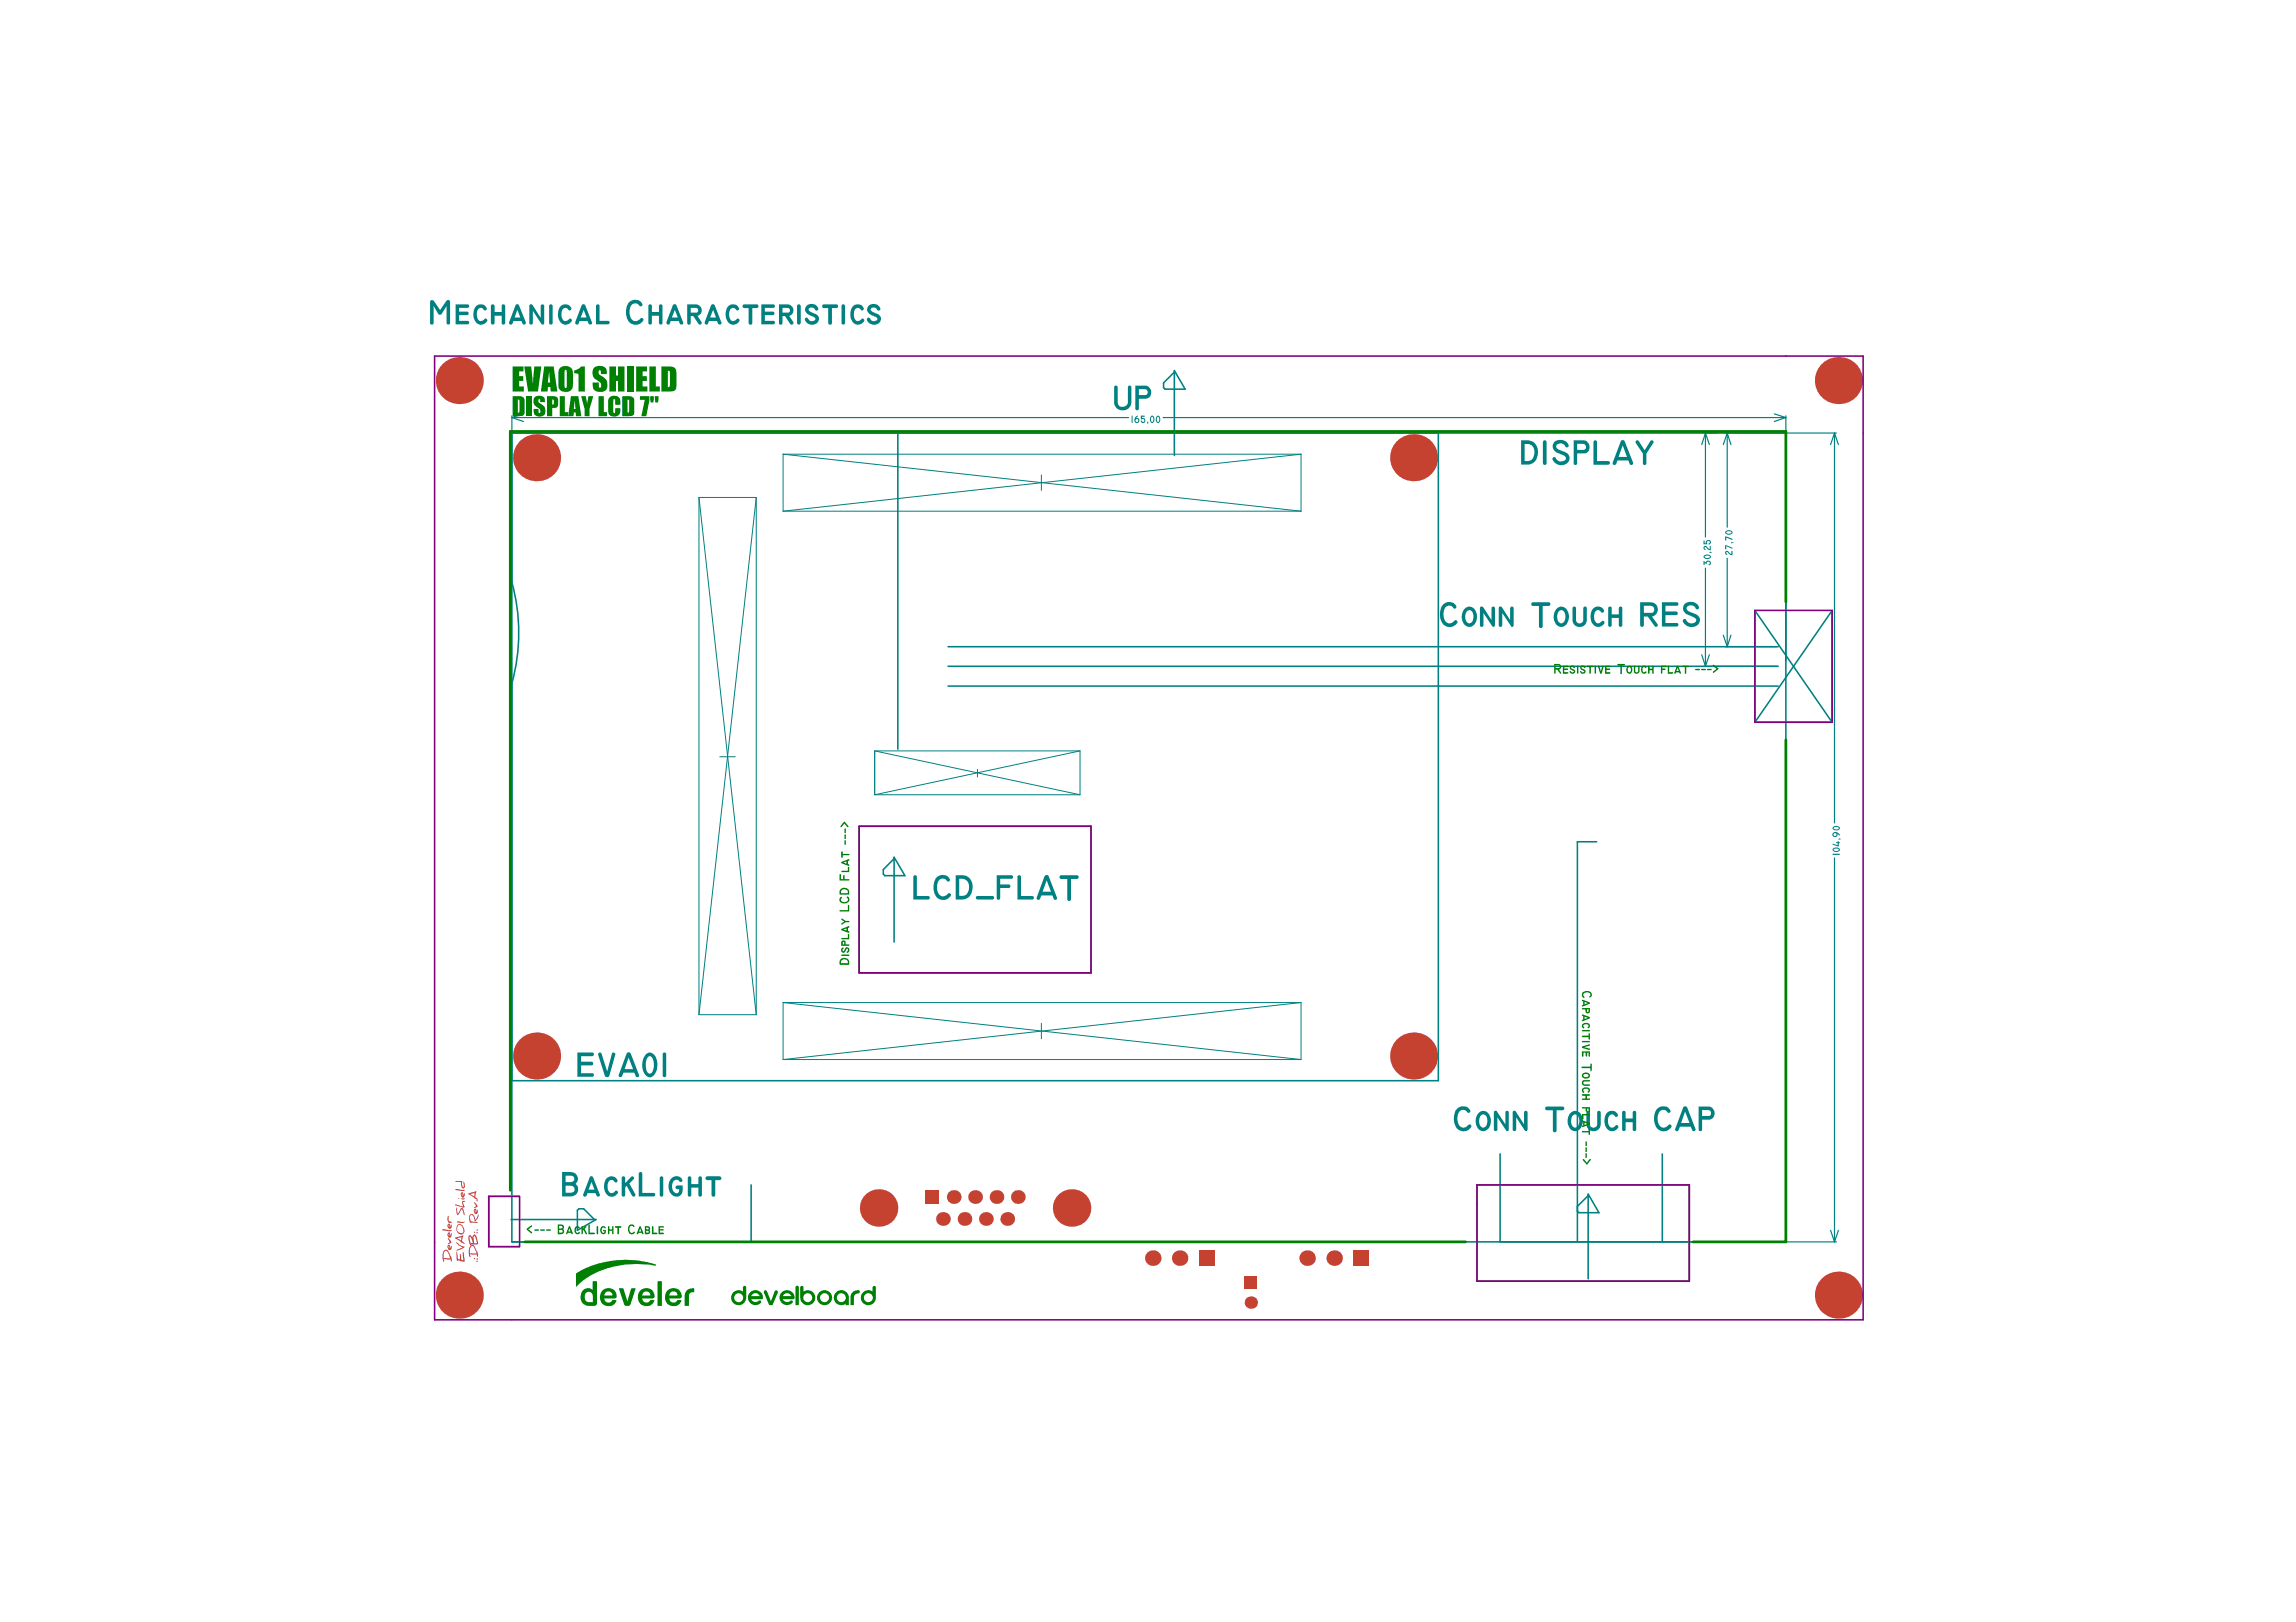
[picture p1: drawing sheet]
<svg xmlns="http://www.w3.org/2000/svg" width="297mm" height="210mm" viewBox="0 0 297 210" stroke-linecap="round" stroke-linejoin="round" font-family="sans-serif">
<path d="M227 79h10v14.5h-10zM111.2 106.9h29.9v19h-29.9zM63.2 154.8h4v6.5h-4zM191.1 153.3h27.5v12.5h-27.5z" fill="none" stroke="#808080" stroke-width=".13"/>
<g fill="none" stroke="#008080" stroke-width=".2">
<path d="M66.2 56h164.8v104.7h-164.8zM116.2 56v40.9M151.9 48.2l-1.4 1.4v.6l.2 .2h2.6l-1.4-2.4v10.9M186.1 56v83.9h-119.9M227 79l10 14.5M237 79l-10 14.5M122.7 88.8h107.4M122.7 86.2h107.4M122.7 83.7h107.4M115.7 111.1l-1.4 1.4v.6l.2 .2h2.6l-1.4-2.4v11M206.6 108.9h-2.5v51.8M66.1 157.8h11l-2.4 1.4v-2.6l.2-.2h.6l1.4 1.4"/>
<path d="M97.2 153.3v7.4M194.1 149.3v11.4M204.1 156.7l.2 .2h2.6l-1.4-2.4v11M205.5 154.7l-1.4 1.4M215.1 149.3v11.4"/>
</g>
<g fill="none" stroke="#008080" stroke-width=".15">
<path d="M66.2 53.8v2M66.2 54l1.5 .5M66.2 54h79.8M67.7 53.6l-1.5 .4M150.5 54h80.5M220.4 56h1.7M220.6 56v13.5M220.6 56l.5 1.5M220.6 56l-.4 1.5M223.2 56h7.6M223.5 56v12.2M223.5 56l-.6 1.5"/>
<path d="M223.5 56l.4 1.5M229.5 53.6l1.5 .4M231 53.8v2M231 54l-1.5 .5M231.2 56h6.4M237.3 56l.5 1.5M237.3 56l-.5 1.5M237.3 56v50.5M220.6 73.5v12.7M223.5 72.2v11.5M220.2 84.7l.4 1.5M220.4 86.2h9.4"/>
<path d="M221.1 84.7l-.5 1.5M222.9 82.2l.6 1.5M223.2 83.7h6.6M223.9 82.2l-.4 1.5M237.3 111v49.7M236.8 159.2l.5 1.5M237.8 159.2l-.5 1.5M231.2 160.7h6.4"/>
</g>
<g fill="none" stroke="#008080" stroke-width=".13">
<path d="M101.3 58.8v7.4M101.3 58.8h67M101.3 58.8l67 7.4M168.3 58.8v7.4M168.3 58.8l-67 7.4M90.4 64.4v66.9M90.4 64.4h7.4M90.4 64.4l7.4 66.9M97.8 64.4v66.9M97.8 64.4l-7.4 66.9M101.3 66.2h67M134.7 61.5v2"/>
<path d="M93.1 97.9h2M113.2 97.2v5.7M113.2 97.2l26.5 5.7h-26.5M113.2 97.2h26.5M126.5 99.6v.9M139.7 97.2v5.6M139.7 97.2l-26.5 5.7M90.4 131.3h7.4M101.3 129.7v7.4M101.3 129.7h67M101.3 137.1h67M101.3 129.7l67 7.4"/>
<path d="M134.7 132.4v2M168.3 129.7v7.4M168.3 129.7l-67 7.4"/>
</g>
<g fill="#008080">
<path d="M220.4 72.6l.3 .2 .2-.2h.3l.1 .2-.1 .3a.1 .1 0 0 1-.1 .1 .1 .1 0 0 1-.1-.1 .1 .1 0 0 1 .1-.1l.1-.1a.22 .22 0 0 0-.3-.2 .22 .22 0 0 0-.1 .3l-.3-.2v.3h-.1z"/>
<path d="M221.2 71.4h.1l.2 .1-.3 .1z"/>
<path d="M220.4 70.7l.3-.1 .5 .5v-.4h.1v.5l-.5-.2a.17 .17 0 0 0-.1-.2 .17 .17 0 0 0-.2 .1l.1 .1a.11 .11 0 0 1-.1 .2 .11 .11 0 0 1-.1-.2z"/>
<path d="M220.4 70h.1v.3h.2l.1-.3 .4-.1 .1 .2v.3a.12 .12 0 0 1-.2 .1 .12 .12 0 0 1-.1-.2 .18 .18 0 0 0 .1-.2 .18 .18 0 0 0-.2-.1 .18 .18 0 0 0-.1 .3l.1 .1h-.5z"/>
<path d="M146.4 53.8h.1v.9h-.1z"/>
<path d="M147.6 53.8h.5v.1h-.4v.2h.3l.2 .2-.1 .4h-.3h-.1a.12 .12 0 0 1-.1-.2 .12 .12 0 0 1 .1-.1 .18 .18 0 0 0 .3 .1 .18 .18 0 0 0 0-.2 .18 .18 0 0 0-.2-.1l-.2 .1v-.1z"/>
<path d="M148.4 54.6l.1-.1 .1 .2-.1 .2z"/>
<path d="M223.2 71.4l.2-.1h.1l.5 .4v-.4h.1v.6l-.5-.3a.16 .16 0 0 0-.1-.1 .16 .16 0 0 0-.2 .1l.2 .2a.25 .25 0 0 1-.3-.1 .25 .25 0 0 1 0-.3z"/>
<path d="M223.2 70.5l.9 .4v.1l-.8-.3v.4h-.1z"/>
<path d="M224 70.2h.2l.1 .1h-.3z"/>
<path d="M223.2 69.4l.9 .3v.1l-.8-.2v.3l-.1 .1z"/>
<path d="M237.1 110.5h.9v.1h-.9z"/>
<path d="M237.1 109.2l.6 .2v-.3h-.1l-.1-.1 .4-.1v.1h.1l-.1 .1v.4l-.8-.2z"/>
<path d="M237.9 108.5l.3 .1-.3 .1z"/>
<path d="M144.2 50a.24 .24 0 0 1 .3-.1 .24 .24 0 0 1 .1 .2v2a.65 .65 0 0 0 .7 .6 .65 .65 0 0 0 .6-.7v-1.9a.23 .23 0 0 1 .2-.2 .23 .23 0 0 1 .3 .2v1.9a1.12 1.12 0 0 1-1.1 1.1 1.12 1.12 0 0 1-1.2-1.1z"/>
<path d="M74.7 136.2h1.9a.24 .24 0 0 1 .2 .2 .24 .24 0 0 1-.2 .3h-1.4v.7h1.3a.24 .24 0 0 1 .3 .2 .24 .24 0 0 1-.3 .3h-1.3v1h1.4a.23 .23 0 0 1 .2 .2 .23 .23 0 0 1-.2 .2h-1.9z"/>
<path d="M77.5 136.3l.2-.1 .1 .1 .8 2.4 .6-2.3a.23 .23 0 0 1 .3-.2 .23 .23 0 0 1 .1 .3l-.8 2.7a.33 .33 0 0 1-.6 0l-.8-2.7z"/>
<path d="M85.8 136.3a.23 .23 0 0 1 .2-.1 .23 .23 0 0 1 .2 .2v2.8a.23 .23 0 0 1-.2 .2 .23 .23 0 0 1-.3-.2z"/>
<path d="M199.7 57a.27 .27 0 0 1 .4 .2v2.7a.24 .24 0 0 1-.3 .3 .24 .24 0 0 1-.2-.3v-2.7z"/>
<path d="M201.1 57.2l.4-.2 .5-.1 .7 .3a.4 .4 0 0 1 .1 .7l-.3-.1a.64 .64 0 0 0-.6-.4 .64 .64 0 0 0-.6 .4l.2 .3 .8 .3a.9 .9 0 0 1 .7 1 .9 .9 0 0 1-1 .8 1.12 1.12 0 0 1-1.2-.9 .28 .28 0 0 1 .4-.1 .28 .28 0 0 1 .2 .2 .69 .69 0 0 0 1.2-.1l-.2-.3-1-.5a.89 .89 0 0 1-.3-1.3z"/>
<path d="M206.2 57.1a.24 .24 0 0 1 .3-.1 .24 .24 0 0 1 .1 .2v2.5h1.5a.24 .24 0 0 1 .2 .2 .24 .24 0 0 1-.2 .2h-1.9z"/>
<path d="M211.7 57h.2l.1 .1 .8 1.2 .7-1.2a.23 .23 0 0 1 .3-.1 .23 .23 0 0 1 .1 .4l-.9 1.3v1.2a.23 .23 0 0 1-.2 .3 .23 .23 0 0 1-.3-.3v-1.2l-.9-1.4z"/>
<path d="M78.5 152.5v-.1a.79 .79 0 0 1 .8-.1 .79 .79 0 0 1 .6 .6 .28 .28 0 0 1-.3 .1 .28 .28 0 0 1-.2-.2 .6 .6 0 0 0-.7 .1 .6 .6 0 0 0-.1 .7 .6 .6 0 0 0 .1 .6 .6 .6 0 0 0 .7 .1 .27 .27 0 0 1 .5-.2 .26 .26 0 0 1-.1 .5 .94 .94 0 0 1-1.1 .2 .94 .94 0 0 1-.5-1v-.6z"/>
<path d="M80.5 152.3a.24 .24 0 0 1 .2-.1 .24 .24 0 0 1 .2 .3v.6l.7-.8a.23 .23 0 0 1 .4 0 .23 .23 0 0 1-.1 .4l-.5 .5 .8 1.4a.24 .24 0 0 1-.1 .3 .24 .24 0 0 1-.3-.1l-.7-1.4-.2 .3v.9a.23 .23 0 0 1-.2 .3 .23 .23 0 0 1-.3-.3z"/>
<path d="M82.7 151.7a.23 .23 0 0 1 .3 0 .23 .23 0 0 1 .1 .2v2.5h1.4a.23 .23 0 0 1 .3 .2 .23 .23 0 0 1-.3 .2h-1.9z"/>
<path d="M85.4 152.3a.24 .24 0 0 1 .3-.1 .24 .24 0 0 1 .1 .3v2.1a.23 .23 0 0 1-.2 .3 .23 .23 0 0 1-.2-.3z"/>
<path d="M86.8 152.6a.81 .81 0 0 1 .8-.4 .81 .81 0 0 1 .7 .7h-.1a.25 .25 0 0 1-.4-.1l-.1-.1a.74 .74 0 0 0-.7 1 .57 .57 0 0 0 .2 .6 .57 .57 0 0 0 .6 0l.1-.4h-.3a.24 .24 0 0 1-.2-.2 .24 .24 0 0 1 .2-.3h.7v.5a.86 .86 0 0 1-.7 1 .86 .86 0 0 1-1-.7l-.1-.4a1.88 1.88 0 0 1 .3-1.2z"/>
<path d="M89 152.3a.24 .24 0 0 1 .3-.1 .24 .24 0 0 1 .1 .3v.7h1v-.7a.23 .23 0 0 1 .2-.3 .23 .23 0 0 1 .2 .3v2.1a.23 .23 0 0 1-.2 .3 .23 .23 0 0 1-.2-.3v-.9h-1v.9a.23 .23 0 0 1-.2 .3 .23 .23 0 0 1-.2-.3z"/>
<path d="M91.3 152.3l.2-.1h1.6a.25 .25 0 0 1 .2 .3 .25 .25 0 0 1-.2 .2h-.6v1.9a.24 .24 0 0 1-.2 .3 .24 .24 0 0 1-.2-.3v-1.9h-.6a.27 .27 0 0 1-.2-.4z"/>
<path d="M118.2 113.3a.23 .23 0 0 1 .3 0 .23 .23 0 0 1 .1 .2v2.5h1.5a.23 .23 0 0 1 .2 .2 .23 .23 0 0 1-.2 .2h-1.9z"/>
<path d="M121.1 113.6l.3-.2a.94 .94 0 0 1 1.5 .6 .29 .29 0 0 1-.5-.2 .7 .7 0 0 0-.8 0 .7 .7 0 0 0-.3 .7v.6a.79 .79 0 0 0 .5 .9 .79 .79 0 0 0 .9-.4 .25 .25 0 0 1 .3 .1 .25 .25 0 0 1-.1 .4 1.21 1.21 0 0 1-1.3 .3 1.21 1.21 0 0 1-.8-1.2v-.2a2.08 2.08 0 0 1 .3-1.4z"/>
<path d="M126.3 116h2.1a.23 .23 0 0 1 .2 .2 .23 .23 0 0 1-.2 .2h-1.9l-.2-.1z"/>
<path d="M128.9 113.3h1.9a.23 .23 0 0 1 .3 .2 .23 .23 0 0 1-.3 .2h-1.4v.8h1.1a.23 .23 0 0 1 .2 .2 .23 .23 0 0 1-.2 .2h-1.1v1.3a.23 .23 0 0 1-.2 .2 .23 .23 0 0 1-.3-.2z"/>
<path d="M131.7 113.3a.23 .23 0 0 1 .2 0 .23 .23 0 0 1 .2 .2v2.5h1.4a.23 .23 0 0 1 .3 .2 .23 .23 0 0 1-.3 .2h-1.9z"/>
<path d="M137.1 113.4l.1-.1h2.1a.24 .24 0 0 1 .2 .2 .24 .24 0 0 1-.2 .2h-.7v2.7a.24 .24 0 0 1-.3 .2 .24 .24 0 0 1-.2-.2v-2.7h-.9l-.1-.2z"/>
<path d="M55.7 38.9l.1-.1 .3 .1 .8 1.2 .8-1.1a.27 .27 0 0 1 .3-.2 .27 .27 0 0 1 .2 .3v2.7a.23 .23 0 0 1-.2 .2 .23 .23 0 0 1-.2-.2v-2.2l-.6 1-.4 .1h-.1l-.6-1.1v2.2a.23 .23 0 0 1-.2 .2 .23 .23 0 0 1-.3-.2z"/>
<path d="M58.9 39.4h1.6a.23 .23 0 0 1 .2 .2 .23 .23 0 0 1-.2 .2h-1.1v.5h1a.23 .23 0 0 1 .2 .3 .23 .23 0 0 1-.2 .2h-1v.7h1.1a.23 .23 0 0 1 .2 .2 .23 .23 0 0 1-.2 .3h-1.6z"/>
<path d="M61.6 39.6h.1a.76 .76 0 0 1 .8-.2 .76 .76 0 0 1 .4 .6 .26 .26 0 0 1-.2 .2 .26 .26 0 0 1-.2-.3 .56 .56 0 0 0-.6 .1 .56 .56 0 0 0-.2 .6v.1a.65 .65 0 0 0 .6 .8l.2-.1a.27 .27 0 0 1 .5-.1 .27 .27 0 0 1-.1 .4 .95 .95 0 0 1-1 .2 .95 .95 0 0 1-.6-.8l-.1-.3a1.73 1.73 0 0 1 .4-1.2z"/>
<path d="M63.5 39.5a.25 .25 0 0 1 .3-.1 .25 .25 0 0 1 .2 .2v.8h.9v-.8a.23 .23 0 0 1 .2-.2 .23 .23 0 0 1 .3 .2v2.2a.23 .23 0 0 1-.3 .2 .23 .23 0 0 1-.2-.2v-.9h-.9v.9a.24 .24 0 0 1-.3 .2 .24 .24 0 0 1-.2-.2z"/>
<path d="M68.5 39.4h.2l.2 .1 1.1 1.6v-1.5a.23 .23 0 0 1 .2-.2 .23 .23 0 0 1 .2 .2v2.2a.2 .2 0 0 1-.1 .2 .2 .2 0 0 1-.3-.1l-1.1-1.7v1.6a.23 .23 0 0 1-.2 .2 .23 .23 0 0 1-.2-.2z"/>
<path d="M71.1 39.4h.2l.2 .1v2.3a.23 .23 0 0 1-.2 .2 .23 .23 0 0 1-.3-.2z"/>
<path d="M72.5 39.7l.2-.2a.76 .76 0 0 1 1.2 .5 .25 .25 0 0 1-.2 .2 .25 .25 0 0 1-.2-.2 .54 .54 0 0 0-.7 0 .54 .54 0 0 0-.2 .6v.1a.68 .68 0 0 0 .6 .8l.3-.1a.29 .29 0 0 1 .4-.1 .67 .67 0 0 1-.8 .7h-.1a1.51 1.51 0 0 1-.5-2.3z"/>
<path d="M77.1 39.5a.24 .24 0 0 1 .3-.1 .24 .24 0 0 1 .2 .2v1.9h1a.23 .23 0 0 1 .3 .2 .23 .23 0 0 1-.3 .3h-1.5z"/>
<path d="M81.3 39.2a1.05 1.05 0 0 1 1.8 .3 .27 .27 0 0 1-.3 .1 .27 .27 0 0 1-.2-.2 .69 .69 0 0 0-.8-.1 .69 .69 0 0 0-.3 .7v.7a.77 .77 0 0 0 .3 .7 .77 .77 0 0 0 .9 0 .29 .29 0 0 1 .2-.3 .29 .29 0 0 1 .3 .2 1.15 1.15 0 0 1-1.2 .7 1.15 1.15 0 0 1-1-1.1v-.4a2.08 2.08 0 0 1 .3-1.3z"/>
<path d="M83.9 39.4a.25 .25 0 0 1 .3 0 .25 .25 0 0 1 .1 .2v.8h1v-.8a.23 .23 0 0 1 .2-.2 .23 .23 0 0 1 .2 .2v2.2a.23 .23 0 0 1-.2 .2 .23 .23 0 0 1-.2-.2v-.9h-1v.9a.23 .23 0 0 1-.2 .2 .23 .23 0 0 1-.2-.2z"/>
<path d="M94.2 39.7l.2-.2a.76 .76 0 0 1 1.2 .5 .24 .24 0 0 1-.2 .2 .24 .24 0 0 1-.3-.2 .54 .54 0 0 0-.6 0 .54 .54 0 0 0-.2 .6v.1a.68 .68 0 0 0 .6 .8l.3-.1a.26 .26 0 0 1 .4-.1 .26 .26 0 0 1-.1 .4 .93 .93 0 0 1-1 .2 .93 .93 0 0 1-.6-.7v-.2a1.84 1.84 0 0 1 .3-1.3z"/>
<path d="M96.1 39.4h1.8a.24 .24 0 0 1 .2 .2 .24 .24 0 0 1-.2 .3h-.6v1.9a.24 .24 0 0 1-.2 .2 .24 .24 0 0 1-.3-.2v-1.9h-.5a.25 .25 0 0 1-.2-.2 .25 .25 0 0 1 0-.3z"/>
<path d="M98.5 39.4h1.5a.23 .23 0 0 1 .3 .2 .23 .23 0 0 1-.3 .2h-1v.5h1a.23 .23 0 0 1 .2 .3 .23 .23 0 0 1-.2 .2h-1v.7h1a.23 .23 0 0 1 .3 .2 .23 .23 0 0 1-.3 .3h-1.5z"/>
<path d="M103.2 39.4a.27 .27 0 0 1 .4 .2v2.2a.24 .24 0 0 1-.2 .2 .24 .24 0 0 1-.3-.2z"/>
<path d="M104.4 39.5l.3-.1a.79 .79 0 0 1 1.1 .7 .29 .29 0 0 1-.3 .1 .29 .29 0 0 1-.2-.3 .45 .45 0 0 0-.7 .2l.1 .2 .4 .2a.85 .85 0 0 1 .9 .9 .94 .94 0 0 1-1 .6 .94 .94 0 0 1-.9-.7 .27 .27 0 0 1 .3-.2 .27 .27 0 0 1 .2 .3 .48 .48 0 0 0 .5 .2 .48 .48 0 0 0 .4-.4l-.9-.5a.69 .69 0 0 1-.2-1.2z"/>
<path d="M106.4 39.4h1.8a.24 .24 0 0 1 .2 .2 .24 .24 0 0 1-.2 .3h-.6v1.9a.24 .24 0 0 1-.2 .2 .24 .24 0 0 1-.3-.2v-1.9h-.5a.25 .25 0 0 1-.2-.2 .25 .25 0 0 1 0-.3z"/>
<path d="M108.9 39.4h.3l.1 .2v2.2a.23 .23 0 0 1-.2 .2 .23 .23 0 0 1-.2-.2z"/>
<path d="M110.3 39.7l.2-.2a.81 .81 0 0 1 1.3 .5 .24 .24 0 0 1-.3 .2 .24 .24 0 0 1-.2-.2 .54 .54 0 0 0-.7 0 .54 .54 0 0 0-.1 .6v.1a.61 .61 0 0 0 .7 .8l.1-.1a.26 .26 0 0 1 .5-.1 .26 .26 0 0 1-.2 .4 .93 .93 0 0 1-.9 .2 .93 .93 0 0 1-.6-.7l-.1-.2a1.84 1.84 0 0 1 .3-1.3z"/>
<path d="M112.4 39.5l.3-.1a.82 .82 0 0 1 1.2 .7 .29 .29 0 0 1-.3 .1 .29 .29 0 0 1-.2-.3 .45 .45 0 0 0-.8 .2l.3 .3 .3 .1a.78 .78 0 0 1 .8 .9 .78 .78 0 0 1-1 .6 .76 .76 0 0 1-.8-.8 .25 .25 0 0 1 .3-.1 .25 .25 0 0 1 .2 .3 .48 .48 0 0 0 .4 .2 .48 .48 0 0 0 .4-.4l-.2-.2-.7-.3a.7 .7 0 0 1-.2-1.2z"/>
<path d="M188.5 143.5a.98 .98 0 0 1 1-.4 .98 .98 0 0 1 .7 .8 .3 .3 0 0 1-.3 .1 .3 .3 0 0 1-.2-.2 .68 .68 0 0 0-.7-.1 .68 .68 0 0 0-.4 .7v.6a.77 .77 0 0 0 .4 .9 .77 .77 0 0 0 1-.3 .27 .27 0 0 1 .4 .1 .27 .27 0 0 1-.2 .4 1.23 1.23 0 0 1-1.4 .2 1.23 1.23 0 0 1-.7-1.3 2.26 2.26 0 0 1 .4-1.5z"/>
<path d="M193.3 143.8h.3l1.2 1.7v-1.5a.22 .22 0 0 1 .2-.2 .22 .22 0 0 1 .2 .2v2.1a.19 .19 0 0 1-.1 .3 .19 .19 0 0 1-.3-.1l-1.1-1.7v1.5a.23 .23 0 0 1-.2 .3 .23 .23 0 0 1-.2-.3v-2.2z"/>
<path d="M195.7 143.8l.2-.1 .2 .1 1.1 1.7v-1.5a.23 .23 0 0 1 .2-.2 .23 .23 0 0 1 .2 .2v2.1a.2 .2 0 0 1-.1 .3 .2 .2 0 0 1-.3-.1l-1-1.7v1.5a.23 .23 0 0 1-.3 .3 .23 .23 0 0 1-.2-.3z"/>
<path d="M199.9 143.3l.2-.1h2a.24 .24 0 0 1 .3 .2 .24 .24 0 0 1-.3 .3h-.7v2.6a.24 .24 0 0 1-.3 .2 .24 .24 0 0 1-.2-.2v-2.6h-.9l-.1-.1z"/>
<path d="M205.3 143.9a.24 .24 0 0 1 .2-.1 .24 .24 0 0 1 .2 .2v1.5a.47 .47 0 0 0 .5 .4 .47 .47 0 0 0 .4-.4v-1.5a.23 .23 0 0 1 .3-.3 .23 .23 0 0 1 .2 .3v1.5a.93 .93 0 0 1-.9 .9 .93 .93 0 0 1-1-.9z"/>
<path d="M207.9 144l.2-.1a.8 .8 0 0 1 1.2 .5 .23 .23 0 0 1-.2 .1 .23 .23 0 0 1-.3-.2 .57 .57 0 0 0-.6 .1 .57 .57 0 0 0-.2 .6v.1a.61 .61 0 0 0 .2 .6 .61 .61 0 0 0 .6 .2l.1-.1a.26 .26 0 0 1 .4-.1 .26 .26 0 0 1-.1 .4 .92 .92 0 0 1-1 .2 .92 .92 0 0 1-.6-.8 1.94 1.94 0 0 1 .3-1.5z"/>
<path d="M209.9 143.8a.23 .23 0 0 1 .3 0 .23 .23 0 0 1 .1 .2v.7h.9v-.7a.23 .23 0 0 1 .3-.2 .23 .23 0 0 1 .2 .2v2.1a.23 .23 0 0 1-.2 .3 .23 .23 0 0 1-.3-.3v-.9h-.9v.9a.23 .23 0 0 1-.2 .3 .23 .23 0 0 1-.2-.3z"/>
<path d="M214.4 143.5l.4-.3h.5a.74 .74 0 0 1 .8 .7 .29 .29 0 0 1-.5-.1 .68 .68 0 0 0-1.1 .5v.7a.77 .77 0 0 0 .3 .8 .77 .77 0 0 0 .9 0 .28 .28 0 0 1 .3-.3 .28 .28 0 0 1 .2 .3l-.1 .2a1.19 1.19 0 0 1-1.3 .3 1.19 1.19 0 0 1-.8-1v-1.1z"/>
<path d="M186.7 78.2a1 1 0 0 1 1.7 .4 .27 .27 0 0 1-.3 .2 .27 .27 0 0 1-.2-.3 .74 .74 0 0 0-.9 0 .74 .74 0 0 0-.2 .8v.4a.77 .77 0 0 0 .3 .8 .77 .77 0 0 0 .9-.1 .28 .28 0 0 1 .3-.1 .28 .28 0 0 1 .3 .2l-.2 .2a1.19 1.19 0 0 1-1.3 .4 1.19 1.19 0 0 1-.8-1.1v-.9z"/>
<path d="M191.5 78.5h.2l.2 .1 1.1 1.6v-1.5a.23 .23 0 0 1 .2-.2 .23 .23 0 0 1 .2 .2v2.2a.2 .2 0 0 1-.1 .2 .2 .2 0 0 1-.3-.1l-1.1-1.7v1.6a.23 .23 0 0 1-.2 .2 .23 .23 0 0 1-.2-.2z"/>
<path d="M193.9 78.5h.2l.2 .1 1.1 1.6v-1.5a.23 .23 0 0 1 .2-.2 .23 .23 0 0 1 .2 .2v2.2a.19 .19 0 0 1-.1 .2 .19 .19 0 0 1-.2-.1l-1.1-1.7v1.6a.23 .23 0 0 1-.3 .2 .23 .23 0 0 1-.2-.2z"/>
<path d="M198.2 78l.1-.1h2a.24 .24 0 0 1 .3 .3 .24 .24 0 0 1-.3 .2h-.7v2.6a.24 .24 0 0 1-.3 .3 .24 .24 0 0 1-.2-.3v-2.6h-.8a.23 .23 0 0 1-.2-.1 .23 .23 0 0 1 .1-.3z"/>
<path d="M203.5 78.5h.2l.2 .1v1.6a.47 .47 0 0 0 .5 .5 .47 .47 0 0 0 .4-.5v-1.5a.23 .23 0 0 1 .3-.2 .23 .23 0 0 1 .2 .2v1.5a.93 .93 0 0 1-.9 .9 .93 .93 0 0 1-1-.9v-1.5z"/>
<path d="M206.1 78.7h.1a.76 .76 0 0 1 .8-.2 .76 .76 0 0 1 .5 .7 .29 .29 0 0 1-.3 .1 .29 .29 0 0 1-.2-.2 .53 .53 0 0 0-.6 0 .53 .53 0 0 0-.2 .5v.2a.62 .62 0 0 0 .8 .8l.1-.1a.26 .26 0 0 1 .3-.2 .26 .26 0 0 1 .2 .3l-.1 .1a.95 .95 0 0 1-1.1 .4 .95 .95 0 0 1-.6-1v-.1a1.81 1.81 0 0 1 .3-1.3z"/>
<path d="M208.1 78.6a.23 .23 0 0 1 .3-.1 .23 .23 0 0 1 .1 .2v.8h.9v-.8a.23 .23 0 0 1 .3-.2 .23 .23 0 0 1 .2 .2v2.2a.23 .23 0 0 1-.2 .2 .23 .23 0 0 1-.3-.2v-.9h-.9v.9a.23 .23 0 0 1-.2 .2 .23 .23 0 0 1-.2-.2z"/>
<path d="M215 77.9h1.9a.23 .23 0 0 1 .2 .3 .23 .23 0 0 1-.2 .2h-1.4v.7h1.3a.24 .24 0 0 1 .3 .3 .24 .24 0 0 1-.3 .2h-1.3v1h1.4a.23 .23 0 0 1 .2 .3 .23 .23 0 0 1-.2 .2h-1.9z"/>
<path d="M217.9 78.2l.3-.2 .4-.1h.5l.4 .3a.36 .36 0 0 1 .3 .3 .36 .36 0 0 1-.2 .3h-.2a.66 .66 0 0 0-.5-.5 .66 .66 0 0 0-.7 .4l.2 .4 .6 .2a.89 .89 0 0 1 .8 .6 .89 .89 0 0 1-.2 1 1.21 1.21 0 0 1-1.9-.6 .24 .24 0 0 1 .3-.2 .24 .24 0 0 1 .2 .2 .69 .69 0 0 0 .7 .4 .69 .69 0 0 0 .5-.5l-.3-.3-.9-.4a.84 .84 0 0 1-.3-1.3z"/>
<path d="M220.5 71.9l.3-.1h.4a.3 .3 0 0 1 .1 .4 .3 .3 0 0 1-.4 .2l-.3-.1-.2-.1zM220.5 72l.1 .2h.3a.18 .18 0 0 0 .2 0 .18 .18 0 0 0 0-.2l-.4-.1z"/>
<path d="M146.9 54a.18 .18 0 0 1 .1-.2 .18 .18 0 0 1 .2 .1l-.2 .2h.3l.1 .2v.2l-.2 .2h-.3l-.1-.2zM146.9 54.4a.2 .2 0 0 0 .4 0 .2 .2 0 0 0-.4 0z"/>
<path d="M148.9 53.9a.32 .32 0 0 1 .4 0 .32 .32 0 0 1 0 .4v.3a.25 .25 0 0 1-.3 .1 .25 .25 0 0 1-.2-.2zM149 53.9l-.1 .4a.2 .2 0 0 0 0 .2 .2 .2 0 0 0 .3 .1 .2 .2 0 0 0 0-.3l-.1-.3z"/>
<path d="M149.6 53.9a.31 .31 0 0 1 .4 0 .31 .31 0 0 1 .1 .4l-.1 .3-.1 .1h-.2l-.2-.3zM149.7 54v.3a.18 .18 0 0 0 0 .2 .18 .18 0 0 0 .2 .1l.1-.4a.19 .19 0 0 0-.1-.2 .19 .19 0 0 0-.2 0z"/>
<path d="M223.3 68.7l.5-.1 .3 .2v.3l-.3 .1-.5-.1a.21 .21 0 0 1-.1-.2 .21 .21 0 0 1 .1-.2zM223.3 68.9l.1 .1 .3 .1a.21 .21 0 0 0 .3-.3l-.4-.1z"/>
<path d="M237.1 109.8l.4-.1h.4a.32 .32 0 0 1 0 .5 .32 .32 0 0 1-.4 .1l-.4-.2zM237.2 109.9l.1 .2h.3a.19 .19 0 0 0 .2 0 .19 .19 0 0 0 0-.3 .19 .19 0 0 0-.3 0z"/>
<path d="M237.2 107.8l.4-.1 .4 .4h-.1l-.2-.2v.3l-.2 .1h-.2l-.2-.2zM237.2 108a.2 .2 0 0 0 .4 0 .2 .2 0 0 0-.4 0z"/>
<path d="M237.1 107.1l.4-.2 .4 .1a.32 .32 0 0 1 0 .4 .32 .32 0 0 1-.4 .1l-.4-.2zM237.2 107.1l.1 .2h.3a.19 .19 0 0 0 .2 0 .19 .19 0 0 0 0-.2l-.4-.1z"/>
<path d="M146.9 49.9h1.3a.85 .85 0 0 1 .7 .9 .85 .85 0 0 1-.7 .8h-.9v1.2a.23 .23 0 0 1-.2 .3 .23 .23 0 0 1-.2-.3zM147.3 50.4v.7h.9a.38 .38 0 0 0 .3-.4 .38 .38 0 0 0-.4-.3z"/>
<path d="M81.1 136.3l.3-.1 .2 .1 1.1 2.8a.23 .23 0 0 1-.1 .3 .23 .23 0 0 1-.3-.1l-.2-.5h-1.4l-.2 .5a.23 .23 0 0 1-.3 .1 .23 .23 0 0 1-.2-.3zM81.3 136.9l-.5 1.5h1.1z"/>
<path d="M83.5 136.5a.84 .84 0 0 1 .9-.2 .84 .84 0 0 1 .5 .8l.1 .5v.7a1.13 1.13 0 0 1-1.1 1.1 1.89 1.89 0 0 1-.7-2.5zM83.8 136.8l-.2 .3v.8a1.15 1.15 0 0 0 .3 1 .51 .51 0 0 0 .6-.6l.1-.6a1.16 1.16 0 0 0-.4-1h-.2z"/>
<path d="M196.8 57h.9a1.55 1.55 0 0 1 1.1 2.3 1.17 1.17 0 0 1-1.2 .8h-.8zM197.2 57.5v2.2l.6-.1a.91 .91 0 0 0 .7-1 .96 .96 0 0 0-.9-1.1z"/>
<path d="M203.6 57h1.3a.86 .86 0 0 1 .7 .8 .86 .86 0 0 1-.6 .9h-1v1.2a.23 .23 0 0 1-.2 .3 .23 .23 0 0 1-.2-.3zM204 57.4v.8h.9a.4 .4 0 0 0 .3-.4 .4 .4 0 0 0-.4-.4z"/>
<path d="M209.7 57h.3l.2 .1 1.1 2.8a.24 .24 0 0 1-.2 .3 .24 .24 0 0 1-.3-.1l-.1-.5h-1.5l-.1 .4a.25 .25 0 0 1-.3 .2 .25 .25 0 0 1-.2-.3zM209.9 57.6l-.5 1.5h1.1z"/>
<path d="M72.7 151.7h1.3a.86 .86 0 0 1 .7 .6 .86 .86 0 0 1-.3 .9 .91 .91 0 0 1 .3 1.1 .91 .91 0 0 1-.9 .5h-1.1zM73.2 152.1v.9h.6a.43 .43 0 0 0 .5-.5 .43 .43 0 0 0-.5-.4zM73.2 153.4v.9h.6a.47 .47 0 0 0 .5-.4 .47 .47 0 0 0-.5-.5z"/>
<path d="M76.3 152.3l.2-.1 .2 .1 .9 2.3a.22 .22 0 0 1-.1 .2 .22 .22 0 0 1-.3-.1l-.2-.3h-1l-.1 .3a.23 .23 0 0 1-.3 .1 .23 .23 0 0 1-.1-.2zM76.5 153l-.4 .9h.8z"/>
<path d="M123.6 113.3h1a1.57 1.57 0 0 1 1 2.3 1.28 1.28 0 0 1-1.1 .8h-.9zM124.1 113.7v2.2h.5a1.13 1.13 0 0 0 .7-1.6 .94 .94 0 0 0-.8-.6z"/>
<path d="M135.1 113.4a.29 .29 0 0 1 .3-.2 .29 .29 0 0 1 .3 .2l1.1 2.8a.23 .23 0 0 1-.2 .2 .23 .23 0 0 1-.3-.1l-.2-.4h-1.4l-.2 .4a.23 .23 0 0 1-.2 .1 .23 .23 0 0 1-.2-.2zM135.4 113.9l-.5 1.5h1.1z"/>
<path d="M66.7 39.5l.2-.1h.2l.9 2.3a.23 .23 0 0 1-.1 .3 .23 .23 0 0 1-.3-.1l-.1-.4h-1.1l-.1 .4a.24 .24 0 0 1-.3 .1 .24 .24 0 0 1-.1-.3zM66.9 40.1l-.3 1h.7z"/>
<path d="M75.3 39.5l.1-.1h.3l.9 2.3a.23 .23 0 0 1-.2 .3 .23 .23 0 0 1-.3-.1l-.1-.4h-1l-.2 .4a.24 .24 0 0 1-.3 .1 .24 .24 0 0 1-.1-.3zM75.5 40.1l-.4 1h.8z"/>
<path d="M87.1 39.5l.1-.1h.3l.9 2.3a.25 .25 0 0 1-.1 .3 .25 .25 0 0 1-.4-.1l-.1-.4h-1l-.2 .4a.24 .24 0 0 1-.3 .1 .24 .24 0 0 1-.1-.3zM87.3 40.1l-.4 1h.8z"/>
<path d="M88.9 39.4h1.2l.3 .1a.76 .76 0 0 1 .4 .7 .76 .76 0 0 1-.6 .7l.5 .7a.23 .23 0 0 1 0 .4 .23 .23 0 0 1-.3-.1l-.7-1h-.3v.9a.23 .23 0 0 1-.3 .2 .23 .23 0 0 1-.2-.2zM89.4 39.8v.7h.7a.32 .32 0 0 0 .2-.4 .32 .32 0 0 0-.3-.3z"/>
<path d="M92 39.5l.2-.1 .3 .1 .8 2.2a.23 .23 0 0 1-.1 .3 .23 .23 0 0 1-.3-.1l-.1-.4h-1.1l-.1 .4a.24 .24 0 0 1-.3 .1 .24 .24 0 0 1-.1-.3zM92.3 40.1l-.4 1h.7z"/>
<path d="M100.8 39.4h1.3l.4 .3 .1 .6a.78 .78 0 0 1-.5 .6l.6 .8a.24 .24 0 0 1-.2 .3 .24 .24 0 0 1-.3-.1l-.6-1h-.4v.9a.23 .23 0 0 1-.2 .2 .23 .23 0 0 1-.2-.2zM101.2 39.8v.7h.8a.31 .31 0 0 0 .2-.4 .31 .31 0 0 0-.3-.3z"/>
<path d="M191.3 144a.91 .91 0 0 1 1-.2 .91 .91 0 0 1 .5 .8l.1 .7a.94 .94 0 0 1-.6 1 .94 .94 0 0 1-1.1-.3l-.2-.6a1.6 1.6 0 0 1 .3-1.4zM191.5 144.4l-.1 .2a.94 .94 0 0 0 .5 1.3l.4-.2v-.2a1.02 1.02 0 0 0-.3-1.3h-.3z"/>
<path d="M203.1 144.2a.9 .9 0 0 1 1-.4 .9 .9 0 0 1 .6 .9 1.21 1.21 0 0 1-1.1 1.7 1.5 1.5 0 0 1-.5-2.2zM203.4 144.4l-.1 .3a.95 .95 0 0 0 .5 1.2l.2-.1a1.08 1.08 0 0 0-.1-1.6h-.2z"/>
<path d="M217.8 143.2h.3l.2 .1 1 2.8a.22 .22 0 0 1-.1 .3 .22 .22 0 0 1-.3-.1l-.2-.5h-1.4l-.1 .4a.23 .23 0 0 1-.3 .2 .23 .23 0 0 1-.2-.3zM218 143.9l-.5 1.4h1.1z"/>
<path d="M219.8 143.2h1.2a.85 .85 0 0 1 .8 .8 .85 .85 0 0 1-.8 .9h-.8v1.2a.23 .23 0 0 1-.2 .3 .23 .23 0 0 1-.2-.3zM220.2 143.7v.7h.8a.38 .38 0 0 0 .3-.4 .38 .38 0 0 0-.3-.3z"/>
<path d="M189.5 78.8a.91 .91 0 0 1 1-.2 .91 .91 0 0 1 .5 .8l.1 .6a.95 .95 0 0 1-.6 1 .95 .95 0 0 1-1-.1 1.61 1.61 0 0 1 0-2.1zM189.8 79.1l-.2 .3a.88 .88 0 0 0 .6 1.3l.3-.3v-.1a.93 .93 0 0 0-.5-1.3z"/>
<path d="M201.3 78.8a.92 .92 0 0 1 1-.2 .92 .92 0 0 1 .6 .9 1.22 1.22 0 0 1-1 1.6 1.44 1.44 0 0 1-.6-2.2zM201.6 79.2l-.1 .2a.89 .89 0 0 0 .5 1.3l.2-.1a1.05 1.05 0 0 0-.2-1.6z"/>
<path d="M212.2 77.9l1.6 .1a.93 .93 0 0 1 .7 .9 .93 .93 0 0 1-.8 .9l.7 1a.23 .23 0 0 1 0 .3 .23 .23 0 0 1-.3-.1l-.9-1.2h-.5v1.1a.24 .24 0 0 1-.3 .2 .24 .24 0 0 1-.2-.2zM212.7 78.4v.9h1a.47 .47 0 0 0 .3-.5 .47 .47 0 0 0-.4-.4z"/>
</g>
<path d="M66.2 75.3a24.6 24.6 0 0 1 0 13.2" fill="none" stroke="#008080" stroke-width=".2"/>
<path d="M227 79h10v14.5h-10zM111.2 106.9h29.9v19h-29.9zM63.2 154.8h4v6.5h-4zM191.1 153.3h27.5v12.5h-27.5z" fill="none" stroke="#808080" stroke-width=".13"/>
<g fill="#c64230">
<path d="M60.8 157.2l.1-.1 .3 .1 .3 .4a.11 .11 0 0 0-.1 .2 .11 .11 0 0 0 .2-.1l.3-.5v.3l-.2 .3a.16 .16 0 0 1-.1 .2 .16 .16 0 0 1-.2-.1l-.2-.5-.1-.2h-.2l-.1 .2 .1 .6 .9 .2v.1l-.7-.1a.23 .23 0 0 1-.3 0 .23 .23 0 0 1-.1-.3v-.5z"/>
<path d="M61.3 155.6h.1l.3 .3a.25 .25 0 0 1 0 .3 .25 .25 0 0 1-.2 .1h-.2h.1a.18 .18 0 0 0 .1-.1 .18 .18 0 0 0 0-.2z"/>
<path d="M59.1 161.9l.1 .8a.24 .24 0 0 0 .3 .3v-.8l.2 .6a.24 .24 0 0 0 0 .2 .24 .24 0 0 0 .3 .1l-.1-.8a.11 .11 0 0 1-.1-.2 .1 .1 0 0 1 .2 0l.1 1.2-.5-.1-.3-.1a.16 .16 0 0 1-.2 0 .16 .16 0 0 1 0-.2z"/>
<path d="M59 160.8l.9 .5a.13 .13 0 0 1 .2 .1 .13 .13 0 0 1-.2 .1l-.8 .4v-.2l.8-.3-.7-.3z"/>
<path d="M59.1 158.1h1v.1l-.4 .1-.5-.1z"/>
<path d="M59 156.3h.1l.1 .8 .4-.7a.24 .24 0 0 1 .3 0 .24 .24 0 0 1 .1 .3l.1 .3a.11 .11 0 0 1 .1 .2 .1 .1 0 0 1-.2 0 .1 .1 0 0 1 0-.1l-.1-.4a.15 .15 0 0 0-.2-.2 .15 .15 0 0 0-.1 .2l-.2 .4a.15 .15 0 0 1-.2 .1 .15 .15 0 0 1-.1-.2z"/>
<path d="M58.9 155.9l1 .2-.1-.3a.23 .23 0 0 1 0-.4 .23 .23 0 0 1 .4 .1 .19 .19 0 0 0-.3 0 .19 .19 0 0 0 0 .3l.2 .2a.16 .16 0 0 1-.1 .3 .16 .16 0 0 1-.2-.1l-.9-.2z"/>
<path d="M58.9 153.9l1.2 .1-.3 .1-.8-.1z"/>
<path d="M58.9 152.9l.6-.1a.19 .19 0 0 1 .2 0 .19 .19 0 0 1 .1 .3v.3a.14 .14 0 0 0 .1 .2 .14 .14 0 0 0 .1 0 .14 .14 0 0 0 0-.2v-.5l.1 .4 .1 .3-.2 .1a.21 .21 0 0 1-.2 .1 .21 .21 0 0 1-.1-.3v-.2a.29 .29 0 0 0-.2-.4 .29 .29 0 0 0-.3 .1h-.2z"/>
<path d="M58 160.2l.3 .3a.26 .26 0 0 1 0 .3 .26 .26 0 0 1-.2 .2h-.2l.2-.2a.14 .14 0 0 0 .1-.1 .14 .14 0 0 0-.1-.1z"/>
<path d="M57.2 159.1h.3l.7 .1a.13 .13 0 0 1 .1-.1 .13 .13 0 0 1 .1 .2l-1.1-.1z"/>
<path d="M58 157.3l.1 .1-.1 .5 .2 .1a.15 .15 0 0 1 .2 .1 .15 .15 0 0 1 0 .2l-.4-.1-.1-.3z"/>
<path d="M61.3 162.9a.1 .1 0 0 1 .2 0 .1 .1 0 0 1-.2 0zM61.6 162.9a.11 .11 0 0 1 .2 0 .11 .11 0 0 1-.2 0z"/>
<path d="M60.8 161.3l.2-.2 .3 .1 .5 1.1a.19 .19 0 0 1 .1 .2 .19 .19 0 0 1-.2 .1v-.3h-.9l.1 .3-.2 .1-.1-1zM61.5 161.5l.1 .2zM60.9 161.4l-.1 .3v.5h.7a.25 .25 0 0 0 0-.4l-.1-.2a.29 .29 0 0 0-.4-.3z"/>
<path d="M60.7 159.9v-.1l.2 .1 .2 .3 .1-.3a.24 .24 0 0 1 .2-.1 .24 .24 0 0 1 .2 .2l.2 1h-.8a.11 .11 0 0 1-.2 .1 .11 .11 0 0 1 0-.1l-.2-.8zM60.8 160v.5a.26 .26 0 0 0 .1 .3 .26 .26 0 0 0 .3 0l-.2-.4zM61.3 160v.9h.4l-.2-.8-.1-.2z"/>
<path d="M61.3 159.5a.1 .1 0 0 1 .2 0 .1 .1 0 0 1-.2 0zM61.6 159.5a.1 .1 0 0 1 .2 0 .1 .1 0 0 1-.2 0z"/>
<path d="M61.3 156.5a.16 .16 0 0 1 .2-.1 .16 .16 0 0 1 .1 .2l.1 .3 .1-.4v.1v.4a.26 .26 0 0 1-.3 .1 .26 .26 0 0 1-.2-.3zM61.4 156.6l.1 .3v-.2z"/>
<path d="M60.6 154.5l.8-.3a.14 .14 0 0 1 .2 0 .14 .14 0 0 1 0 .2l-.1 .5 .1 .1a.11 .11 0 0 1 .2 .1 .11 .11 0 0 1-.1 .1l-1.1-.7zM60.8 154.5l.6 .3v-.4z"/>
<path d="M58.9 160.2l1-.4-.1 .7a.2 .2 0 0 0 0 .2 .2 .2 0 0 0 .2 .1l.1 .1a.13 .13 0 0 1-.1 .1 .13 .13 0 0 1-.1-.2l-.1 .1-.1-.2zM59.1 160.3l.3 .1a.16 .16 0 0 0 .3 .1 .15 .15 0 0 0 0-.2v-.2z"/>
<path d="M59.2 158.5l.2-.1h.2l.3 .2 .1 .3 .1 .5-.3 .3h-.3l-.4-.3-.1-.4zM59.2 158.6l-.1 .3 .1 .4 .3 .3h.4l.1-.3-.2-.6-.3-.2z"/>
<path d="M59.3 155.1a.06 .06 0 0 1 .1 0 .06 .06 0 0 1-.1 0zM59.7 155.1h.2a.11 .11 0 0 1 .1-.1 .11 .11 0 0 1 .1 .2h-.3z"/>
<path d="M59.7 154.3a.16 .16 0 0 1 .1 0 .16 .16 0 0 1 .1 .2l.1 .2 .1-.3v.1v.3a.27 .27 0 0 1-.4 .1 .27 .27 0 0 1-.1-.3zM59.7 154.5v.2l.1 .1v-.3z"/>
<path d="M57.4 161.9l.2-.2 .3 .1 .5 1.1a.2 .2 0 0 1 .1 .2 .2 .2 0 0 1-.2 .1v-.2l-.9-.1 .1 .4-.2-.1v-.9zM58.2 162.1v.2zM57.5 162l-.1 .3v.6l.1-.1h.6a.17 .17 0 0 0 .1-.1 .17 .17 0 0 0-.1-.2l-.1-.3-.2-.3z"/>
<path d="M57.9 161.2a.16 .16 0 0 1 .2-.1 .16 .16 0 0 1 .1 .2l.1 .2 .1-.3 .1 .1-.1 .3a.32 .32 0 0 1-.5 0 .32 .32 0 0 1 0-.4zM58 161.3l.1 .3v-.3z"/>
<path d="M57.9 159.6a.16 .16 0 0 1 .2-.1 .16 .16 0 0 1 .1 .2l.1 .2 .1-.3v.3l-.1 .3h-.2l-.2-.3zM58 159.7l.1 .3v-.3z"/>
<path d="M58 158.4a.14 .14 0 0 1 .2-.1 .14 .14 0 0 1 0 .2l.1 .3 .1-.3v.3a.27 .27 0 0 1-.4 .2 .27 .27 0 0 1-.1-.4zM58 158.5l.1 .3v-.2z"/>
<circle cx="61.7" cy="163.2" r=".1"/>
<circle cx="61.7" cy="159.2" r=".1"/>
<circle cx="61.7" cy="155.4" r=".1"/>
<circle cx="127.5" cy="157.7" r=".89"/>
<circle cx="123.4" cy="154.9" r=".89"/>
<circle cx="131.7" cy="154.9" r=".89"/>
<circle cx="124.8" cy="157.7" r=".89"/>
<circle cx="69.4" cy="136.7" r="3"/>
<circle cx="126.2" cy="154.9" r=".89"/>
<circle cx="149.1" cy="162.8" r="1"/>
<circle cx="152.6" cy="162.8" r="1"/>
<circle cx="169.1" cy="162.8" r="1"/>
<circle cx="172.6" cy="162.8" r="1"/>
<circle cx="182.9" cy="136.7" r="3"/>
<circle cx="69.4" cy="59.2" r="3"/>
<circle cx="182.9" cy="59.2" r="3"/>
<circle cx="161.8" cy="168.6" r=".8"/>
<circle cx="122" cy="157.7" r=".89"/>
<circle cx="130.3" cy="157.7" r=".89"/>
<circle cx="128.9" cy="154.9" r=".89"/>
<circle cx="237.8" cy="167.6" r="3"/>
<circle cx="237.8" cy="49.2" r="3"/>
<circle cx="113.7" cy="156.3" r="2.42"/>
<circle cx="138.6" cy="156.3" r="2.42"/>
<circle cx="59.4" cy="167.6" r="3"/>
<circle cx="59.4" cy="49.2" r="3"/>
</g>
<g fill="#c64230">
<path d="M155.1 161.8h2v2h-2z" fill-rule="evenodd"/>
<path d="M175.1 161.8h2v2h-2z" fill-rule="evenodd"/>
<path d="M161 165.2h1.6v1.6h-1.6z" fill-rule="evenodd"/>
<path d="M119.7 154h1.8v1.8h-1.8z" fill-rule="evenodd"/>
</g>
<path d="M74.5 164.8l1.8-.9 1.8-.5a9.4 9.4 0 0 1 2.9-.4 11.6 11.6 0 0 1 3.8 .7v.1l-.8-.1-2.8-.1-2.5 .5-1.3 .5-.9 .4-1 .7-1 .8z" fill="#008000"/>
<path d="M227 79h10v14.5h-10zM111.2 106.9h29.9v19h-29.9zM63.2 154.8h4v6.5h-4zM191.1 153.3h27.5v12.5h-27.5z" fill="none" stroke="#808080" stroke-width=".13"/>
<path d="M231 77.9v-22.1h-165v98.2M231 95.8v64.9h-12M67.9 160.7h121.7" fill="none" stroke="#008000" stroke-width=".36"/>
<g fill="#008000">
<path d="M108.8 123.6l1-.1 .1 .2h-1z"/>
<path d="M108.8 122.8a.15 .15 0 0 1 .2-.2 .15 .15 0 0 1 .2 .1 .17 .17 0 0 0-.2 .2 .17 .17 0 0 0 .2 .2l.2-.4 .2-.1h.1l.2 .3a.27 .27 0 0 1-.1 .3 .27 .27 0 0 1-.3 0h.1a.17 .17 0 0 0 .1-.2 .17 .17 0 0 0-.2-.2l-.2 .4a.31 .31 0 0 1-.4 0 .31 .31 0 0 1-.1-.4z"/>
<path d="M108.8 121.4h.9v-.5h.2v.7h-1z"/>
<path d="M108.8 118.9h.1a1.02 1.02 0 0 0 .9 .3h.1l-.1 .1a1.02 1.02 0 0 0-.9 .4l-.1-.1v-.1l.4-.3-.3-.2z"/>
<path d="M108.6 117.8h1.1v-.7h.2v.9h-1.2z"/>
<path d="M108.6 116.2l.1-.1a.11 .11 0 0 1 .2 0 .11 .11 0 0 1 0 .1 .11 .11 0 0 1-.1 .1v.2l.1 .2h.4l.3-.1a.37 .37 0 0 0-.1-.5 .29 .29 0 0 1 .4 .1 .29 .29 0 0 1 0 .3l-.1 .2-.2 .2h-.6l-.4-.3z"/>
<path d="M108.6 113.1h.2v.7h.3v-.5l.1-.1 .1 .1v.5h.5l.1 .1-1.3 .1z"/>
<path d="M108.8 112.7h.9v-.5h.2v.7h-1z"/>
<path d="M108.8 110.2h.2v.3h.8l.1 .1-.9 .1v.3h-.1l-.1-.1z"/>
<path d="M109.3 108.8h.1v.5h-.1z"/>
<path d="M109.3 108h.1v.6l-.1-.1z"/>
<path d="M109.3 107.2l.1 .1v.5h-.1z"/>
<path d="M109.2 106.4l.1-.1 .5 .6-.1 .2-.5-.5-.4 .5-.1-.1z"/>
<path d="M204.8 128.4l.3-.2 .5 .1 .3 .3v.4a.14 .14 0 0 1-.2 .1 .14 .14 0 0 1-.1-.1 .14 .14 0 0 1 .1-.2l-.1-.3-.4-.1-.4 .3 .1 .2a.11 .11 0 0 1 .1 .2 .11 .11 0 0 1-.2 0l-.1-.2z"/>
<path d="M204.7 132.5l.3-.1h.4l.3 .2v.3a.16 .16 0 0 1-.1 .1 .16 .16 0 0 1-.2-.1 .26 .26 0 0 0 0-.3 .26 .26 0 0 0-.4 0 .28 .28 0 0 0 0 .4 .28 .28 0 0 1-.3-.1 .28 .28 0 0 1 0-.3z"/>
<path d="M204.7 133.3h.9l.1 .1-1 .1z"/>
<path d="M204.7 134.1l.8-.1v-.3h.2v.8h-.2v-.3h-.8z"/>
<path d="M204.7 134.8l.9-.1 .1 .2h-1z"/>
<path d="M204.7 135.4l1-.3v.2l-.7 .2 .7 .2v.1l-.1 .1-.9-.3z"/>
<path d="M204.7 136.1h1v.6h-.2v-.5h-.2v.4l-.1 .1h-.1v-.5h-.2v.5h-.2z"/>
<path d="M204.6 138.1l1.1-.1v-.3l.2-.1v1h-.2v-.4h-1z"/>
<path d="M204.8 139.9l.1-.1h.8l-.1 .2h-.6a.19 .19 0 0 0-.2 .1 .19 .19 0 0 0 .2 .2h.7v.2h-.7l-.2-.1-.1-.1z"/>
<path d="M204.7 140.9l.3-.2h.4l.3 .2v.3a.16 .16 0 0 1-.1 .2 .16 .16 0 0 1-.2-.1 .26 .26 0 0 0 0-.4 .26 .26 0 0 0-.4 0 .28 .28 0 0 0 0 .5 .28 .28 0 0 1-.3-.2 .28 .28 0 0 1 0-.3z"/>
<path d="M204.7 141.7l1-.1-.1 .2h-.3v.4h.4v.1h-1v-.1h.4v-.4h-.4z"/>
<path d="M204.7 143.3h1v.7l-.2-.1v-.4h-.2v.3l-.1 .1-.1-.4h-.4z"/>
<path d="M204.7 144.2h.9l.1 .1h-.8v.5l-.2 .1z"/>
<path d="M204.7 146.4h.8v-.3l.1-.1 .1 .8h-.2v-.3h-.8z"/>
<path d="M205.1 147.8h.2v.5h-.2z"/>
<path d="M205.1 148.5h.2v.6h-.2z"/>
<path d="M205.1 149.3h.2l-.1 .5h-.1z"/>
<path d="M204.8 150h.1l.4 .5 .3-.5h.2v.1l-.5 .6-.5-.6z"/>
<path d="M80.1 166.7h.6l.5 1.7 .4-1.6 .6-.1-.6 2.1-.2 .2h-.4l-.3-.2z"/>
<path d="M85.1 165.8h.5v3.2h-.5z"/>
<path d="M88.9 167l.4-.3h.5v.5h-.2a.44 .44 0 0 0-.5 .5v1.3h-.5v-1.4z"/>
<path d="M68.2 159l.6-.4v.1l-.4 .4 .4 .3v.2h-.1l-.6-.5z"/>
<path d="M69.1 159.1h.6v.1v.1h-.5z"/>
<path d="M69.9 159.1h.5l.1 .1v.1h-.6z"/>
<path d="M70.7 159.1h.5l.1 .1-.1 .1h-.5z"/>
<path d="M74.4 158.8l.2-.1 .3 .1a.11 .11 0 0 1 .1 .1 .11 .11 0 0 1-.1 .1 .11 .11 0 0 1-.1-.1 .32 .32 0 0 0-.3 .3 .32 .32 0 0 0 .3 .3 .11 .11 0 0 1 .2-.1 .11 .11 0 0 1 0 .2l-.4 .1-.2-.1-.1-.3z"/>
<path d="M75.3 158.7h.1v.3l.3-.3h.2l-.3 .3 .3 .6v.1h-.1l-.3-.5-.1 .5h-.2z"/>
<path d="M76.1 158.5h.2v1h.6l.1 .1-.1 .1h-.8z"/>
<path d="M77.2 158.7h.2l-.1 1-.1-.1z"/>
<path d="M77.7 158.8l.3-.1h.2a.12 .12 0 0 1 .2 .1 .12 .12 0 0 1-.1 .2 .12 .12 0 0 1-.2-.1h-.2l-.1 .3a.21 .21 0 0 0 .1 .3 .21 .21 0 0 0 .3-.1v-.1h-.2v-.1h.4v.3l-.1 .2h-.3l-.3-.2-.1-.3z"/>
<path d="M78.7 158.7h.1v.4h.4v-.4h.2l-.1 1h-.1v-.4h-.4v.4h-.1z"/>
<path d="M79.6 158.7h.8v.2h-.3l-.1 .8h-.1v-.8h-.3z"/>
<path d="M81.4 158.6l.2-.1h.3a.16 .16 0 0 1 .2 .1 .16 .16 0 0 1-.1 .2l-.4-.2-.1 .1-.1 .3 .1 .4 .1 .1h.2a.2 .2 0 0 1 .4 0l-.4 .2-.4-.1-.2-.7z"/>
<path d="M84.4 158.7h.1v.1v.7h.5v.1v.1h-.7z"/>
<path d="M85.2 158.7h.7v.2h-.5v.2h.5l-.1 .1h-.4v.3h.4l.1 .1-.1 .1h-.6z"/>
<path d="M68.1 51.3h.7v2.6h-.7z"/>
<path d="M69.1 51.5l.3-.3h.5a.61 .61 0 0 1 .6 .8h-.6v-.1a.14 .14 0 0 0-.2-.2 .14 .14 0 0 0-.1 .2l.1 .1 .4 .4a.89 .89 0 0 1 .1 1.4l-.1 .1a.73 .73 0 0 1-.8-.1 .73 .73 0 0 1-.3-.7v-.2h.7v.4a.14 .14 0 0 0 .1 .2 .14 .14 0 0 0 .1-.2v-.4l-.7-.4-.1-.2-.1-.5z"/>
<path d="M72.4 51.3h.7v2h.4v.6h-1.1z"/>
<path d="M75.2 51.3h.6l.1 1 .2-1h.7l-.5 1.6v1h-.7v-1z"/>
<path d="M77.4 51.3h.7v2h.4v.6h-1.1z"/>
<path d="M78.8 51.5l.3-.2 .4-.1a.74 .74 0 0 1 .8 .9v.3h-.7v-.5a.15 .15 0 0 0 0-.2 .15 .15 0 0 0-.2 .1v1.5a.11 .11 0 0 0 0 .2 .14 .14 0 0 0 .2-.2v-.5h.7v.2a.8 .8 0 0 1-.9 .9 .8 .8 0 0 1-.7-1v-1.1z"/>
<path d="M82.8 51.3h1.2v.5l-.4 2.1h-.6l.4-2.2h-.6z"/>
<path d="M84.1 51.3h.5l-.1 .8h-.3z"/>
<path d="M84.7 51.3h.5l-.1 .8h-.3z"/>
<path d="M98.9 167h.2l.1 .1 .5 1.3 .5-1.3a.22 .22 0 0 1 .3-.1 .22 .22 0 0 1 .1 .3l-.7 1.6h-.4l-.7-1.6z"/>
<path d="M102.9 166.5a.22 .22 0 0 1 .3-.1 .22 .22 0 0 1 .1 .2v2.3h-.4z"/>
<path d="M110.2 167.3l.4-.3a.4 .4 0 0 1 .6 .2 .23 .23 0 0 1-.3 .2 .51 .51 0 0 0-.4 .5v1h-.5v-1.2z"/>
<path d="M202.2 86.1l.7 .1v.1h-.5v.2l.5 .1-.1 .1h-.4v.3h.5v.2h-.7z"/>
<path d="M203.2 86.2l.3-.1 .2 .1a.13 .13 0 0 1 .1 .2 .13 .13 0 0 1-.2 .1 .13 .13 0 0 1-.1-.2 .15 .15 0 0 0-.2 .1 .15 .15 0 0 0 .2 .2l.3 .2-.1 .3-.4 .1-.2-.2a.11 .11 0 0 1 0-.1 .11 .11 0 0 1 .2 0v.1a.16 .16 0 0 0 .3-.1 .15 .15 0 0 0-.2-.1l-.3-.3z"/>
<path d="M204 86.2h.2l-.1 1h-.1z"/>
<path d="M204.5 86.3l.2-.2 .3 .1a.12 .12 0 0 1 .1 .2 .12 .12 0 0 1-.2 0 .16 .16 0 0 0-.2-.1 .16 .16 0 0 0-.1 .2 .16 .16 0 0 0 .2 .1l.3 .2v.2l-.1 .1-.3 .1a.25 .25 0 0 1-.2-.4l.2 .2a.16 .16 0 0 0 .3-.1 .15 .15 0 0 0-.2-.2l-.3-.2z"/>
<path d="M205.3 86.2h.8v.1h-.3v.9l-.2-.1v-.8h-.3z"/>
<path d="M206.3 86.1l.2 .1-.1 1-.1-.1z"/>
<path d="M206.7 86.2l.2-.1 .2 .8 .2-.7h.2l-.3 1h-.2z"/>
<path d="M207.6 86.1l.7 .1v.1h-.5v.2l.5 .1v.1h-.5v.3h.5v.2h-.7z"/>
<path d="M209.2 85.9l1 .1-.1 .1h-.3v1.1h-.2v-1.1h-.3z"/>
<path d="M211.4 86.2h.2v.8a.19 .19 0 0 0 .2 0 .19 .19 0 0 0 .1-.1v-.7h.2v.8l-.2 .2h-.3l-.2-.3z"/>
<path d="M212.4 86.3l.2-.2 .3 .1a.13 .13 0 0 1 .1 .1 .13 .13 0 0 1-.1 .2 .14 .14 0 0 1-.2-.2l-.2 .1v.3a.23 .23 0 0 0 .1 .3 .23 .23 0 0 0 .3-.1h.1a.23 .23 0 0 1-.1 .3 .23 .23 0 0 1-.3 0l-.3-.3v-.3z"/>
<path d="M213.2 86.2h.2v.3h.4v-.3h.1v1l-.1-.1v-.4h-.4v.4l-.2 .1z"/>
<path d="M214.9 86.1l.7 .1-.1 .1h-.4v.2h.3l.1 .2h-.4l-.1 .5-.1-.1z"/>
<path d="M215.8 86.2h.1v.8h.5l.1 .2h-.7z"/>
<path d="M217.6 86.2l.8-.1 .1 .1-.1 .1h-.2l-.1 .9h-.1v-.9h-.3z"/>
<path d="M219.3 86.6h.6v.1h-.5z"/>
<path d="M220.1 86.6h.5l.1 .1h-.6z"/>
<path d="M220.9 86.6h.5l.1 .1h-.6z"/>
<path d="M221.6 86.1l.1-.1 .6 .5-.6 .6-.1-.2 .5-.3-.5-.4z"/>
<path d="M66.3 47.4h1.4v.7h-.5v.6h.5v.6h-.5v.7h.6v.7h-1.5z"/>
<path d="M67.8 47.4h.9l.2 2.3 .2-2.3h.9l-.4 3.3h-1.3z"/>
<path d="M74.3 47.9l.5-.2 .4-.3h.5v3.3h-.9v-1.8a.39 .39 0 0 0-.1-.6h-.4z"/>
<path d="M76.8 47.7l.4-.3a.95 .95 0 0 1 1.3 .6v.4h-.8v-.2a.18 .18 0 0 0-.2-.3 .18 .18 0 0 0-.1 .3l.1 .2 .5 .4a1 1 0 0 1 .6 1.1 .8 .8 0 0 1-1 .8 .83 .83 0 0 1-.9-1v-.2h.8v.4a.19 .19 0 0 0 0 .3 .19 .19 0 0 0 .3-.1 .19 .19 0 0 0 0-.2 1.1 1.1 0 0 0-.8-.9 1.21 1.21 0 0 1-.2-1.3z"/>
<path d="M78.8 47.4h.9v1.2h.2v-1.2h.9v3.3h-.9v-1.4h-.2v1.4h-.9z"/>
<path d="M81.1 47.4h.9v3.3h-.9z"/>
<path d="M82.3 47.4h1.4v.7h-.6v.6h.6v.6h-.6v.7h.7v.7h-1.5z"/>
<path d="M84 47.4h.8v2.6h.6v.7h-1.4z"/>
<path d="M108.7 124.2l.3-.2h.4a.51 .51 0 0 1 .5 .5v.3h-1.3zM108.8 124.3v.3h.9l-.1-.3-.2-.1-.3-.1z"/>
<path d="M108.9 121.8l.1-.1 .3 .1 .1 .4h.4l.1 .1-1.1 .1zM109.1 121.9l-.1 .3h.2v-.3z"/>
<path d="M108.8 120.2l1-.3 .1 .1-.2 .1v.4l.2 .2h-.1l-.9-.3zM109.1 120.3l.4 .1v-.3z"/>
<path d="M108.7 115.1l.4-.2 .6 .1 .2 .3v.5h-1.3v-.5zM108.8 115.2v.4h.9v-.3l-.2-.2h-.3z"/>
<path d="M108.8 111.5l1-.3 .1 .1-.2 .1v.4l.2 .2-.1 .1-.9-.4zM109.1 111.6l.4 .2v-.3z"/>
<path d="M204.7 129.4h.1l.9 .3v.1l-1 .4v-.1l.1-.1v-.4zM205 129.7v.3l.4-.2z"/>
<path d="M204.7 130.5h1v.5l-.2 .1h-.3l-.1-.1v-.4h-.4zM205.3 130.6v.3l.2 .1v-.4z"/>
<path d="M204.7 131.3h.1l.9 .3v.1l-1 .4v-.1l.1-.1v-.4zM205 131.6v.3l.4-.2z"/>
<path d="M204.8 138.9l.2-.1h.4l.2 .2 .1 .3-.3 .2h-.5l-.2-.2zM204.9 139.1a.32 .32 0 0 0 .3 .3 .32 .32 0 0 0 .3-.3l-.2-.1z"/>
<path d="M204.7 145h.1l.9 .3v.1l-1 .5v-.2l.1-.1v-.4zM205 145.3v.3l.4-.2z"/>
<path d="M75.7 167.4v.5a.53 .53 0 0 0 .5 .6h.5v-.7a.53 .53 0 0 0-.3-.6 .53 .53 0 0 0-.7 .2zM75.4 167a.86 .86 0 0 1 1.3 0v-1.1l.5-.1v2.9l-.1 .2-.1 .1h-1a1.18 1.18 0 0 1-.6-2z"/>
<path d="M77.9 167.1a1.04 1.04 0 0 1 1.2-.3 1.04 1.04 0 0 1 .6 1.2h-.2h-1.3a.56 .56 0 0 0 .4 .6 .56 .56 0 0 0 .6-.4h.5v.1l-.3 .5-.6 .2a1.17 1.17 0 0 1-1.1-.6 1.17 1.17 0 0 1 .2-1.3zM78.3 167.3l-.1 .4h1a.54 .54 0 0 0-.3-.5 .54 .54 0 0 0-.6 .1z"/>
<path d="M82.8 167.1v-.1a1.03 1.03 0 0 1 1.3-.2 1.03 1.03 0 0 1 .5 1.2h-.1h-1.4a.57 .57 0 0 0 .4 .6 .57 .57 0 0 0 .7-.4h.4v.3l-.4 .4-.5 .1a1.18 1.18 0 0 1-1.1-.6 1.18 1.18 0 0 1 .2-1.3zM83.2 167.3l-.1 .4h1.1a.54 .54 0 0 0-.4-.5 .54 .54 0 0 0-.6 .1z"/>
<path d="M86.3 167.1v-.1a1.03 1.03 0 0 1 1.3-.2 1.03 1.03 0 0 1 .5 1.2h-.1h-1.4a.57 .57 0 0 0 .4 .6 .57 .57 0 0 0 .7-.4h.4v.2l-.3 .4-.6 .2a1.19 1.19 0 0 1-1.1-.6 1.19 1.19 0 0 1 .2-1.3zM86.7 167.3l-.1 .4h1.1a.54 .54 0 0 0-.4-.5 .54 .54 0 0 0-.6 .1z"/>
<path d="M72.2 158.5h.6l.1 .2v.2a.18 .18 0 0 0-.1 .2 .18 .18 0 0 0 .2 .1v.3l-.2 .1-.6 .1zM72.3 158.6v.4h.3a.18 .18 0 0 0 .2-.2 .18 .18 0 0 0-.2-.2zM72.3 159.2v.3h.3a.18 .18 0 0 0 .2-.2 .18 .18 0 0 0-.2-.1z"/>
<path d="M73.6 158.7h.2l.3 .9v.1h-.2v-.2h-.4l-.1 .2-.2-.1zM73.7 159l-.2 .4h.3z"/>
<path d="M82.7 158.7h.2l.3 1h-.1l-.1-.2h-.4l-.1 .2h-.1zM82.8 159l-.1 .4h.3z"/>
<path d="M83.4 158.7h.4a.33 .33 0 0 1 .3 .2 .33 .33 0 0 1-.1 .3l.1 .3-.1 .2h-.6zM83.6 158.9v.2h.2a.12 .12 0 0 0 .1-.1 .12 .12 0 0 0-.1-.1zM83.6 159.3v.2h.2a.14 .14 0 0 0 .1-.2 .14 .14 0 0 0-.2 0z"/>
<path d="M66.3 51.3h1.1a.68 .68 0 0 1 .5 .9v1a.55 .55 0 0 1-.7 .7h-.9zM67 51.7v1.7a.25 .25 0 0 0 .2-.1 .25 .25 0 0 0 0-.3v-1a.22 .22 0 0 0 0-.2 .22 .22 0 0 0-.2-.1z"/>
<path d="M70.8 51.3h1.1a.51 .51 0 0 1 .3 .7v.2a.46 .46 0 0 1-.1 .5 .46 .46 0 0 1-.5 .1h-.2v1.1h-.6zM71.4 51.7v.7h.2l.1-.1v-.5z"/>
<path d="M73.9 51.3h.9l.4 2.6h-.7v-.5h-.3v.5h-.7zM74.4 51.8l-.2 1.1h.3z"/>
<path d="M80.5 51.3h.7a.82 .82 0 0 1 .8 .2l.1 .2v1.5a.56 .56 0 0 1-.8 .7h-.8zM81.2 51.7v1.7a.26 .26 0 0 0 .2-.4v-1a.22 .22 0 0 0-.2-.3z"/>
<path d="M94.8 167.3l.2-.2 .4-.1h.4l.3 .2v-.7a.22 .22 0 0 1 .3-.1 .22 .22 0 0 1 .1 .2v1.4l-.1 .4a.97 .97 0 0 1-1.4 .3 .97 .97 0 0 1-.2-1.4zM95 167.9a.58 .58 0 0 0 1.1 0 .58 .58 0 0 0-1.1 0z"/>
<path d="M97.4 167.5l-.2 .2h1.1l-.3-.3a.6 .6 0 0 0-.6 .1zM96.9 167.4a.95 .95 0 0 1 1.2-.4 .95 .95 0 0 1 .5 1.1h-1.4l.4 .4 .4-.1a.22 .22 0 0 1 .3-.1 .22 .22 0 0 1 .2 .2 .96 .96 0 0 1-1.4 .2 .96 .96 0 0 1-.2-1.3z"/>
<path d="M101.3 167.6v.1h1.1l-.3-.3a.55 .55 0 0 0-.8 .2zM101 167.4l.1-.1a.94 .94 0 0 1 1.1-.3 .94 .94 0 0 1 .5 1.1h-1.4l.4 .4 .4-.1a.25 .25 0 0 1 .3-.1 .25 .25 0 0 1 .2 .3l-.5 .2a.98 .98 0 0 1-1.1-.3 .98 .98 0 0 1 0-1.1z"/>
<path d="M103.5 166.5a.21 .21 0 0 1 .3-.1 .21 .21 0 0 1 .2 .2v.6l.2-.2a.97 .97 0 0 1 1.2 .8 .97 .97 0 0 1-.8 1.1 .97 .97 0 0 1-1.1-1zM103.9 167.9a.6 .6 0 0 0 1.2 0 .6 .6 0 0 0-1.2 0z"/>
<path d="M105.7 167.9a.97 .97 0 0 1 1.9 0 .97 .97 0 0 1-1.9 0zM106.1 167.9a.57 .57 0 0 0 1.1 0 .57 .57 0 0 0-1.1 0z"/>
<path d="M108.2 167.9a.6 .6 0 0 0 1.2 0 .6 .6 0 0 0-1.2 0zM108.1 167.4a.96 .96 0 0 1 1.1-.4 .96 .96 0 0 1 .6 .9v1h-.4v-.2l-.4 .2-.7-.2a.95 .95 0 0 1-.2-1.3z"/>
<path d="M111.7 167.2l.1-.1a.87 .87 0 0 1 1.1 .1v-.6a.22 .22 0 0 1 .2-.2 .22 .22 0 0 1 .2 .2v1.4a.98 .98 0 0 1-1.4 .8 .98 .98 0 0 1-.2-1.6zM111.8 167.9a.58 .58 0 0 0 1.1 0 .58 .58 0 0 0-1.1 0z"/>
<path d="M201.1 85.9h.6l.2 .1 .1 .4-.3 .3 .3 .4-.1 .1h-.1l-.3-.5h-.2v.4l-.2 .1zM201.3 86.1v.4l.4-.1a.19 .19 0 0 0 .1-.2 .19 .19 0 0 0-.2-.1z"/>
<path d="M210.5 86.3l.2-.2 .2 .1 .2 .1 .1 .5-.3 .4h-.3l-.1-.2-.1-.4zM210.6 86.4v.3a.23 .23 0 0 0 .2 .3 .23 .23 0 0 0 .2-.4 .22 .22 0 0 0-.1-.3 .22 .22 0 0 0-.3 .1z"/>
<path d="M217 86.1l.1 .1 .4 .9-.1 .1h-.1l-.1-.2h-.4l-.1 .2-.1-.1zM217 86.4l-.1 .4h.3z"/>
<path d="M70.4 47.4h1.2l.5 3.3h-.9v-.6h-.3l-.1 .6h-.8zM71 48.1l-.1 1.4h.3z"/>
<path d="M72.5 47.6l.3-.2a.95 .95 0 0 1 1 .1 .95 .95 0 0 1 .3 1v1.2a.95 .95 0 0 1-.7 1 .95 .95 0 0 1-1.1-.6l-.1-1.9zM73.1 47.9l-.1 2.1a.14 .14 0 0 0 .1 .2 .14 .14 0 0 0 .2-.1v-2v-.2z"/>
<path d="M85.6 47.4l1.4 .1a.7 .7 0 0 1 .5 .8v1.6a.57 .57 0 0 1-.4 .7l-1.5 .1zM86.4 48v2.1a.32 .32 0 0 0 .3-.5v-1.2a.26 .26 0 0 0-.1-.3 .26 .26 0 0 0-.2-.1z"/>
</g>
<path d="M227 79h10v14.5h-10zM111.2 106.9h29.9v19h-29.9zM63.2 154.8h4v6.5h-4zM191.1 153.3h27.5v12.5h-27.5z" fill="none" stroke="#808080" stroke-width=".13"/>
<path d="M56.2 46.1h184.8v124.7h-184.8zM227 79h10v14.5h-10zM111.2 106.9h29.9v19h-29.9zM63.2 154.8h4v6.5h-4zM191.1 153.3h27.5v12.5h-27.5z" fill="none" stroke="#800080" stroke-width=".2"/>
</svg>
